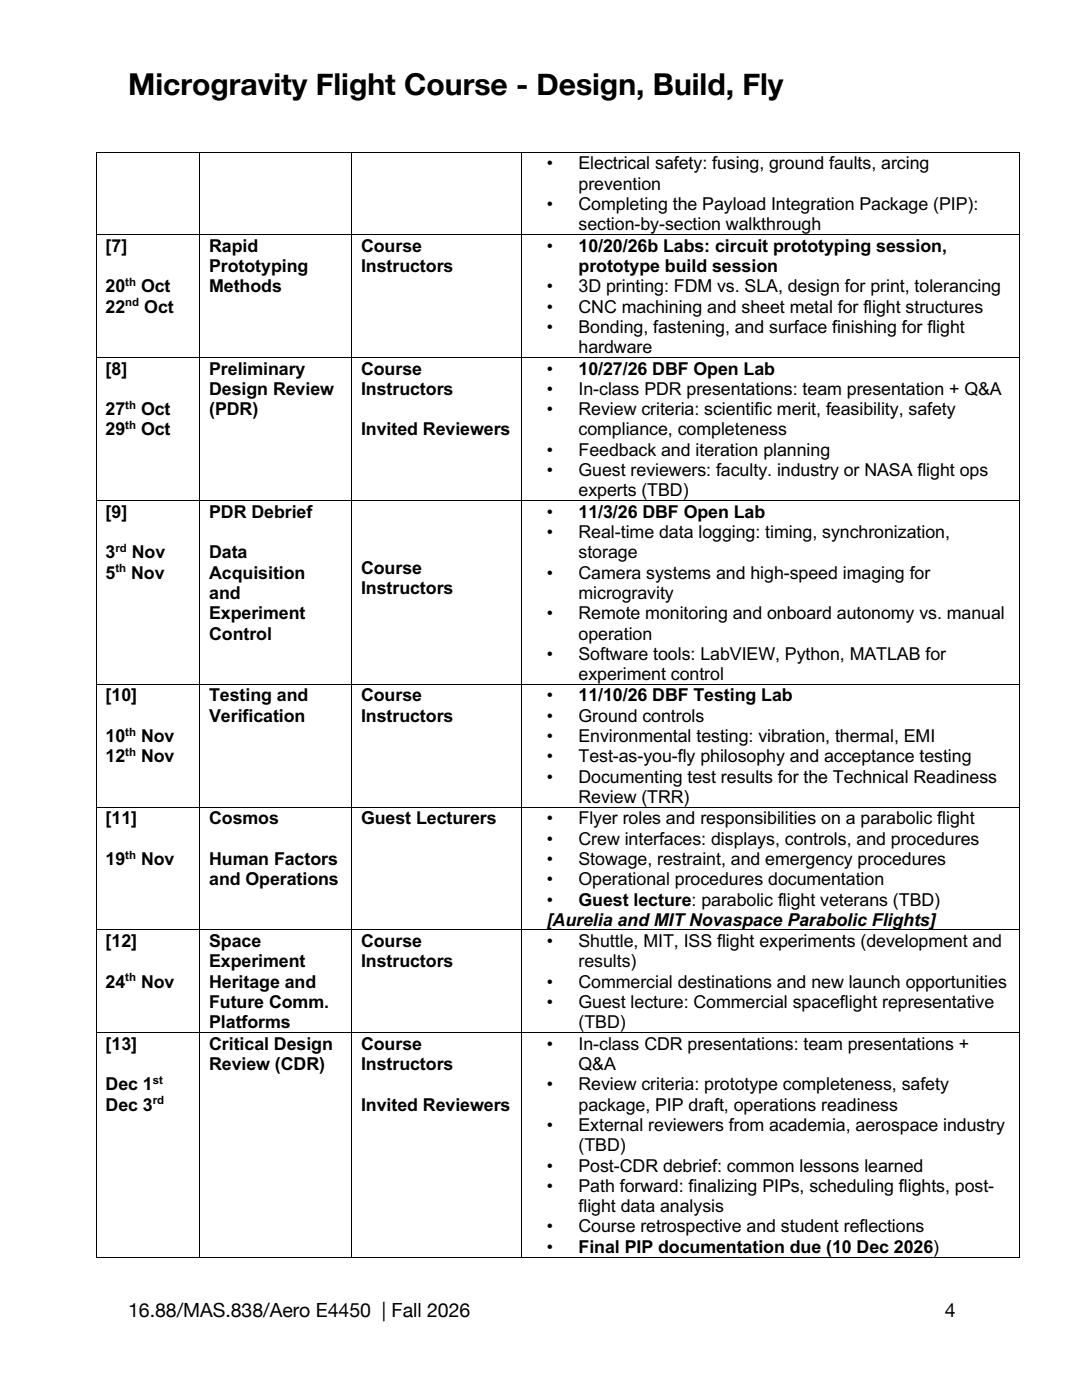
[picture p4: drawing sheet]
<svg xmlns="http://www.w3.org/2000/svg" width="216mm" height="279mm" viewBox="0 0 216 279" stroke-linecap="round" stroke-linejoin="round" font-family="sans-serif">
<defs><g id="words">
<text font-size="6" x="25.6" y="19">Microgravity Flight Course - Design, Build, Fly</text>
<g font-size="3.9">
<text x="25.6" y="262.9">16.88/MAS.838/Aero E4450 | Fall 2026</text>
<text x="188.5" y="262.9">4</text>
</g>
<g font-size="3.6">
<text x="109.1" y="33.8">•</text>
<text x="115.4" y="33.8">Electrical safety: fusing, ground faults, arcing</text>
<text x="109.1" y="41.9">•</text>
<text x="115.4" y="37.8">prevention</text>
<text x="115.4" y="41.9">Completing the Payload Integration Package (PIP):</text>
<text x="115.4" y="46">section-by-section walkthrough</text>
<text x="21.1" y="50.2">[7]</text>
<text x="41.7" y="50.2">Rapid</text>
<text x="72" y="50.2">Course</text>
<text x="109.1" y="50.2">•</text>
<text x="115.4" y="50.2">10/20/26b Labs: circuit prototyping session,</text>
<text x="21.1" y="58.3">20</text>
<text x="28.1" y="58.3">Oct</text>
<text x="41.7" y="54.3">Prototyping</text>
<text x="41.7" y="58.3">Methods</text>
<text x="72" y="54.3">Instructors</text>
<text x="109.1" y="58.3">•</text>
<text x="115.4" y="54.3">prototype build session</text>
<text x="115.4" y="58.3">3D printing: FDM vs. SLA, design for print, tolerancing</text>
<text x="21.1" y="62.4">22</text>
<text x="28.8" y="62.4">Oct</text>
<text x="109.1" y="62.4">•</text>
<text x="115.4" y="62.4">CNC machining and sheet metal for flight structures</text>
<text x="109.1" y="66.5">•</text>
<text x="115.4" y="66.5">Bonding, fastening, and surface finishing for flight</text>
<text x="115.4" y="70.5">hardware</text>
<text x="21.1" y="74.8">[8]</text>
<text x="41.7" y="74.8">Preliminary</text>
<text x="72" y="74.8">Course</text>
<text x="109.1" y="74.8">•</text>
<text x="115.4" y="74.8">10/27/26 DBF Open Lab</text>
<text x="21.1" y="82.8">27</text>
<text x="28.1" y="82.8">Oct</text>
<text x="41.7" y="78.8">Design Review</text>
<text x="41.7" y="82.8">(PDR)</text>
<text x="72" y="78.8">Instructors</text>
<text x="109.1" y="78.8">•</text>
<text x="109.1" y="82.8">•</text>
<text x="115.4" y="78.8">In-class PDR presentations: team presentation + Q&amp;A</text>
<text x="115.4" y="82.8">Review criteria: scientific merit, feasibility, safety</text>
<text x="21.1" y="86.9">29</text>
<text x="28.1" y="86.9">Oct</text>
<text x="72" y="86.9">Invited Reviewers</text>
<text x="115.4" y="86.9">compliance, completeness</text>
<text x="109.1" y="90.9">•</text>
<text x="109.1" y="95">•</text>
<text x="115.4" y="90.9">Feedback and iteration planning</text>
<text x="115.4" y="95">Guest reviewers: faculty. industry or NASA flight ops</text>
<text x="115.4" y="99.1">experts (TBD)</text>
<text x="21.1" y="103.3">[9]</text>
<text x="41.7" y="103.3">PDR Debrief</text>
<text x="109.1" y="103.3">•</text>
<text x="109.1" y="107.4">•</text>
<text x="115.4" y="103.3">11/3/26 DBF Open Lab</text>
<text x="115.4" y="107.4">Real-time data logging: timing, synchronization,</text>
<text x="21.1" y="111.4">3</text>
<text x="26.3" y="111.4">Nov</text>
<text x="41.7" y="111.4">Data</text>
<text x="115.4" y="111.4">storage</text>
<text x="21.1" y="115.5">5</text>
<text x="26.2" y="115.5">Nov</text>
<text x="41.7" y="115.5">Acquisition</text>
<text x="41.7" y="119.5">and</text>
<text x="72" y="114.6">Course</text>
<text x="72" y="118.6">Instructors</text>
<text x="109.1" y="115.5">•</text>
<text x="115.4" y="115.5">Camera systems and high-speed imaging for</text>
<text x="115.4" y="119.5">microgravity</text>
<text x="41.7" y="123.6">Experiment</text>
<text x="109.1" y="123.6">•</text>
<text x="115.4" y="123.6">Remote monitoring and onboard autonomy vs. manual</text>
<text x="41.7" y="127.7">Control</text>
<text x="109.1" y="131.7">•</text>
<text x="115.4" y="127.7">operation</text>
<text x="115.4" y="131.7">Software tools: LabVIEW, Python, MATLAB for</text>
<text x="115.4" y="135.7">experiment control</text>
<text x="21.1" y="140">[10]</text>
<text x="41.7" y="140">Testing and</text>
<text x="72" y="140">Course</text>
<text x="109.1" y="140">•</text>
<text x="115.4" y="140">11/10/26 DBF Testing Lab</text>
<text x="21.1" y="148.1">10</text>
<text x="28.1" y="148.1">Nov</text>
<text x="41.7" y="144">Verification</text>
<text x="72" y="144">Instructors</text>
<text x="109.1" y="144">•</text>
<text x="109.1" y="148.1">•</text>
<text x="115.4" y="144">Ground controls</text>
<text x="115.4" y="148.1">Environmental testing: vibration, thermal, EMI</text>
<text x="21.1" y="152.1">12</text>
<text x="28.1" y="152.1">Nov</text>
<text x="109.1" y="152.1">•</text>
<text x="115.4" y="152.1">Test-as-you-fly philosophy and acceptance testing</text>
<text x="109.1" y="156.2">•</text>
<text x="115.4" y="156.2">Documenting test results for the Technical Readiness</text>
<text x="115.4" y="160.3">Review (TRR)</text>
<text x="21.1" y="164.5">[11]</text>
<text x="41.7" y="164.5">Cosmos</text>
<text x="72" y="164.5">Guest Lecturers</text>
<text x="109.1" y="164.5">•</text>
<text x="115.4" y="164.5">Flyer roles and responsibilities on a parabolic flight</text>
<text x="21.1" y="172.6">19</text>
<text x="28.1" y="172.6">Nov</text>
<text x="41.7" y="172.6">Human Factors</text>
<text x="109.1" y="168.6">•</text>
<text x="109.1" y="172.6">•</text>
<text x="115.4" y="168.6">Crew interfaces: displays, controls, and procedures</text>
<text x="115.4" y="172.6">Stowage, restraint, and emergency procedures</text>
<text x="41.7" y="176.7">and Operations</text>
<text x="109.1" y="176.7">•</text>
<text x="115.4" y="176.7">Operational procedures documentation</text>
<text x="109.1" y="180.8">•</text>
<text x="109.1" y="184.7">[Aurelia and MIT Novaspace Parabolic Flights]</text>
<text x="115.4" y="180.8">Guest lecture: parabolic flight veterans (TBD)</text>
<text x="21.1" y="189">[12]</text>
<text x="41.7" y="189">Space</text>
<text x="72" y="189">Course</text>
<text x="109.1" y="189">•</text>
<text x="115.4" y="189">Shuttle, MIT, ISS flight experiments (development and</text>
<text x="21.1" y="197.1">24</text>
<text x="28.1" y="197.1">Nov</text>
<text x="41.7" y="193">Experiment</text>
<text x="41.7" y="197.1">Heritage and</text>
<text x="72" y="193">Instructors</text>
<text x="109.1" y="197.1">•</text>
<text x="115.4" y="193">results)</text>
<text x="115.4" y="197.1">Commercial destinations and new launch opportunities</text>
<text x="41.7" y="201.2">Future Comm.</text>
<text x="109.1" y="201.2">•</text>
<text x="115.4" y="201.2">Guest lecture: Commercial spaceflight representative</text>
<text x="21.1" y="209.5">[13]</text>
<text x="41.7" y="205.2">Platforms</text>
<text x="41.7" y="209.5">Critical Design</text>
<text x="72" y="209.5">Course</text>
<text x="109.1" y="209.5">•</text>
<text x="115.4" y="205.2">(TBD)</text>
<text x="115.4" y="209.5">In-class CDR presentations: team presentations +</text>
<text x="41.7" y="213.5">Review (CDR)</text>
<text x="72" y="213.5">Instructors</text>
<text x="115.4" y="213.5">Q&amp;A</text>
<text x="21.1" y="217.6">Dec 1</text>
<text x="21.1" y="221.7">Dec 3</text>
<text x="72" y="221.7">Invited Reviewers</text>
<text x="109.1" y="217.6">•</text>
<text x="115.4" y="217.6">Review criteria: prototype completeness, safety</text>
<text x="115.4" y="221.7">package, PIP draft, operations readiness</text>
<text x="109.1" y="225.7">•</text>
<text x="115.4" y="225.7">External reviewers from academia, aerospace industry</text>
<text x="109.1" y="233.8">•</text>
<text x="115.4" y="229.8">(TBD)</text>
<text x="115.4" y="233.8">Post-CDR debrief: common lessons learned</text>
<text x="109.1" y="237.9">•</text>
<text x="115.4" y="237.9">Path forward: finalizing PIPs, scheduling flights, post-</text>
<text x="109.1" y="246">•</text>
<text x="115.4" y="241.9">flight data analysis</text>
<text x="115.4" y="246">Course retrospective and student reflections</text>
<text x="109.1" y="250">•</text>
<text x="115.4" y="250">Final PIP documentation due (10 Dec 2026)</text>
</g>
<g font-size="2.3">
<text x="25" y="57.1">th</text>
<text x="25" y="61.1">nd</text>
<text x="25" y="81.5">th</text>
<text x="25" y="85.6">th</text>
<text x="23" y="110.1">rd</text>
<text x="23" y="114.2">th</text>
<text x="25" y="146.8">th</text>
<text x="25" y="150.9">th</text>
<text x="25" y="171.4">th</text>
<text x="25" y="195.8">th</text>
<text x="30.5" y="216.3">st</text>
<text x="30.5" y="220.4">rd</text>
</g>
</g></defs>
<g fill="#000">
<path d="M19.1 30.3h.2v.2h-.2zM39.8 30.3h.2v.2h-.2zM70 30.3h.2v.2h-.2zM103.9 30.3h.2v.2h-.2zM203.4 30.3h.1v.2h-.1zM19.1 46.7h.2v.2h-.2zM39.8 46.7h.2v.2h-.2zM70 46.7h.2v.2h-.2zM103.9 46.7h.2v.2h-.2zM203.4 46.7h.1v.2h-.1zM19.1 71.3h.2v.2h-.2zM39.8 71.3h.2v.2h-.2z"/>
<path d="M70 71.3h.2v.2h-.2zM103.9 71.3h.2v.2h-.2zM203.4 71.3h.1v.2h-.1zM19.1 99.8h.2v.2h-.2zM39.8 99.8h.2v.2h-.2zM70 99.8h.2v.2h-.2zM103.9 99.8h.2v.2h-.2zM203.4 99.8h.1v.2h-.1zM19.1 136.5h.2v.1h-.2zM39.8 136.5h.2v.1h-.2zM70 136.5h.2v.1h-.2zM103.9 136.5h.2v.1h-.2z"/>
<path d="M203.4 136.5h.1v.1h-.1zM19.1 161h.2v.2h-.2zM39.8 161h.2v.2h-.2zM70 161h.2v.2h-.2zM103.9 161h.2v.2h-.2zM203.4 161h.1v.2h-.1zM19.1 185.5h.2v.2h-.2zM39.8 185.5h.2v.2h-.2zM70 185.5h.2v.2h-.2zM103.9 185.5h.2v.2h-.2zM203.4 185.5h.1v.2h-.1zM19.1 206h.2v.2h-.2z"/>
<path d="M39.8 206h.2v.2h-.2zM70 206h.2v.2h-.2zM103.9 206h.2v.2h-.2zM203.4 206h.1v.2h-.1zM19.1 250.8h.2v.1h-.2zM39.8 250.8h.2v.1h-.2zM70 250.8h.2v.1h-.2zM103.9 250.8h.2v.1h-.2zM203.4 250.8h.1v.1h-.1z"/>
</g>
<g fill="none" stroke="#000" stroke-width=".2">
<path d="M19.2 30.5v16.2M19.3 30.4h20.5M39.9 30.5v16.2M40 30.4h30M70.1 30.5v16.2M70.2 30.4h33.7M104 30.5v16.2M104.1 30.4h99.3M203.5 30.5v16.2M19.2 46.9v24.4M19.3 46.8h20.5M39.9 46.9v24.4"/>
<path d="M40 46.8h30M70.1 46.9v24.4M70.2 46.8h33.7M104 46.9v24.4M104.1 46.8h99.3M203.5 46.9v24.4M19.2 71.5v28.3M19.3 71.4h20.5M39.9 71.5v28.3M40 71.4h30M70.1 71.5v28.3M70.2 71.4h33.7"/>
<path d="M104 71.5v28.3M104.1 71.4h99.3M203.5 71.5v28.3M19.2 100v36.5M19.3 99.9h20.5M39.9 100v36.5M40 99.9h30M70.1 100v36.5M70.2 99.9h33.7M104 100v36.5M104.1 99.9h99.3M203.5 100v36.5"/>
<path d="M19.2 136.6v24.4M19.3 136.6h20.5M39.9 136.6v24.4M40 136.6h30M70.1 136.6v24.4M70.2 136.6h33.7M104 136.6v24.4M104.1 136.6h99.3M203.5 136.6v24.4M19.2 161.2v24.3M19.3 161.1h20.5M39.9 161.2v24.3"/>
<path d="M40 161.1h30M70.1 161.2v24.3M70.2 161.1h33.7M104 161.2v24.3M104.1 161.1h99.3M203.5 161.2v24.3M19.2 185.7v20.3M19.3 185.6h20.5M39.9 185.7v20.3M40 185.6h30M70.1 185.7v20.3M70.2 185.6h33.7"/>
<path d="M104 185.7v20.3M104.1 185.6h99.3M203.5 185.7v20.3M19.2 206.2v44.6M19.3 206.1h20.5M39.9 206.2v44.6M40 206.1h30M70.1 206.2v44.6M70.2 206.1h33.7M104 206.2v44.6M104.1 206.1h99.3M203.5 206.2v44.6"/>
<path d="M19.3 250.9h20.5M40 250.9h30M70.2 250.9h33.7M104.1 250.9h99.3"/>
</g>
<use href="#words"/>
</svg>
